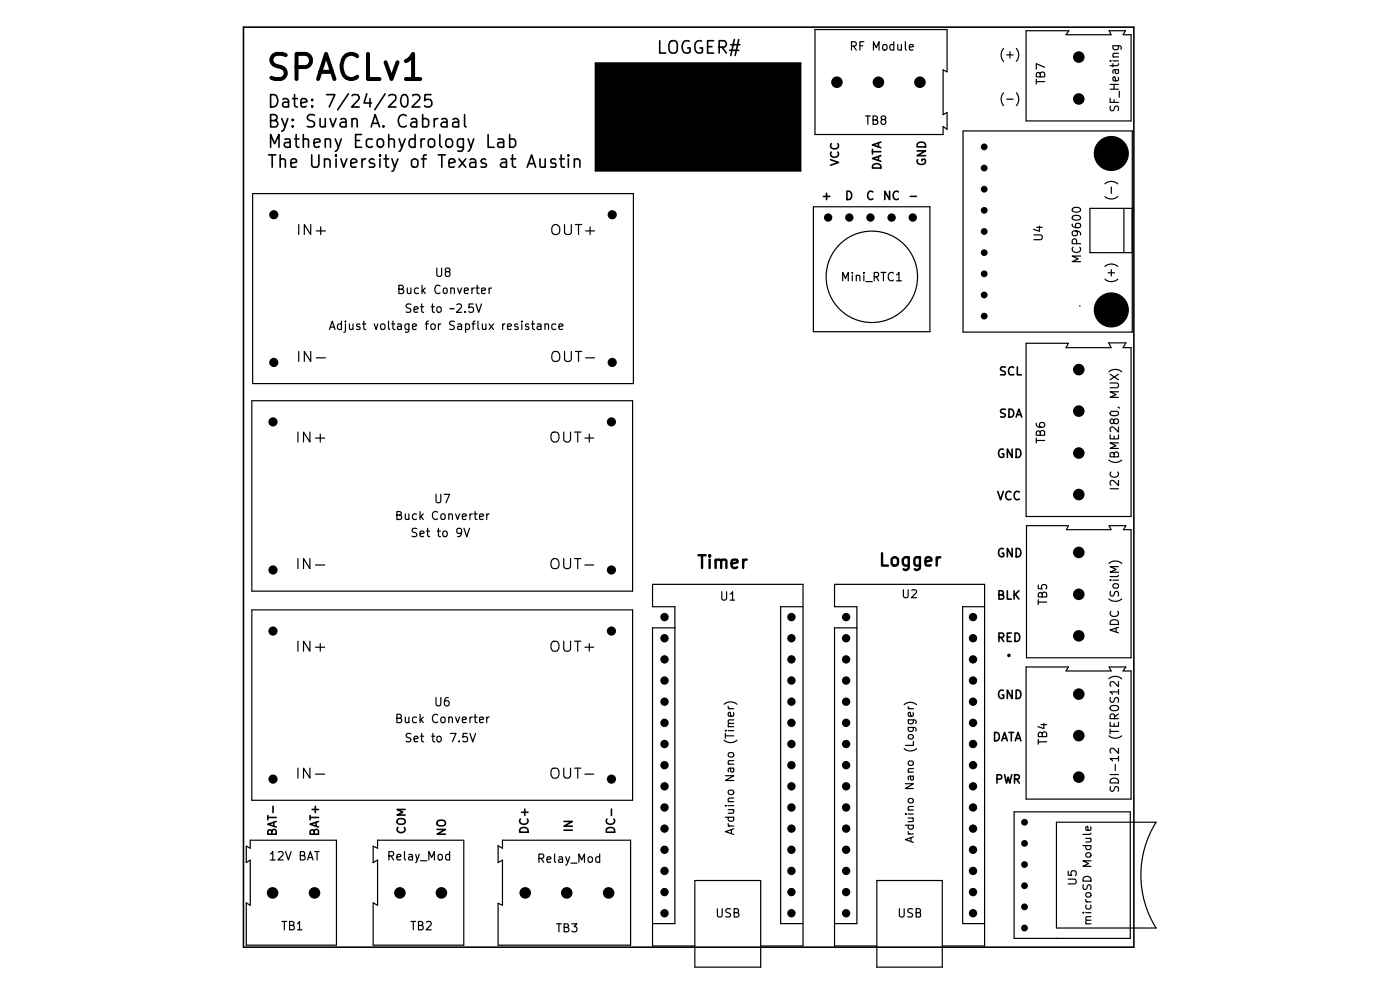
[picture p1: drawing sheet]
<svg xmlns="http://www.w3.org/2000/svg" width="297mm" height="210mm" viewBox="0 0 297 210" stroke-linecap="round" stroke-linejoin="round" font-family="sans-serif">
<g fill="none" stroke="#000" stroke-width=".25">
<path d="M172.9 6.3h28v8.9l-.8-.4v9.5l.8-.4v3.5l-.8-.6v1.7h-27.2zM180.6 9.8l.9-.1 .2-.3-.1-.4-.3-.2h-.7v1.8M181.1 9.8l.6 .8M182.4 9.7h.6M183.3 8.8h-.9v1.8M185.3 10.6v-1.8l.6 1.3 .6-1.3v1.8M187.3 9.6l.3-.2 .5 .2 .1 .7-.2 .2-.4 .1-.3-.1zM189.6 9.5l-.5-.1-.3 .4v.5l.1 .2h.7M189.6 8.8v1.8M190.5 9.4v1.1l.5 .1 .2-.1M191.2 9.4v1.2M192.1 8.8v1.6l.2 .2"/>
<path d="M192.9 10l.9-.1-.1-.4-.5-.1-.3 .3 .1 .8h.7M212.9 10.3a2.04 2.04 0 0 0 0 2.7M212.9 19.7a2.04 2.04 0 0 0 0 2.7M213.6 11.6h1.3M214.3 11v1.3M215.6 10.3a2.04 2.04 0 0 1 0 2.7M215.6 19.7a2.04 2.04 0 0 1 0 2.7M217.7 6.5h9l-.6 .9h9.6l-.4-.9h3.5l-.5 .9h1.6v18.3h-22.2zM219.8 16.8v1M219.8 17.3h1.8M220.7 15.7a.47 .47 0 0 1 .4-.4 .47 .47 0 0 1 .5 .3v.7h-1.8v-.6l.2-.2 .3-.1 .3 .1 .1 .8M221.6 14.3l-1.8-.8v1.2"/>
<path d="M235.5 12.9h.2M235.5 18.9h1.8M235.5 17.9h1.8M236.1 9.7h1.4l.4 .3-.1 .5M236.1 13.5v.7M236.1 12.9h1.2M236.1 12.1h1.2M236.2 9.7l-.1 .5 .3 .3h.5l.3-.1v-.7M236.3 17.9v1M236.5 14.8l.1 .6a.35 .35 0 0 0 .3 .2 .35 .35 0 0 0 .4-.2l-.1-.6M237.2 16.4l.1 .5-.3 .2h-.8v-.7l.3-.1 .2 .8M237.3 14.8l-1.1 .1v.6"/>
<path d="M237.3 13.5l-.3 .4h-1.5M237.3 11.3l-1.1 .1-.1 .4 .2 .3M237.4 19.3v1.3M183.6 24.6h1M184.1 24.6v1.8M185.2 25.4h.6l.3-.1v-.4l-.1-.2-.8-.1v1.8h.7l.3-.4a.46 .46 0 0 0-.4-.6M187.2 25.4l-.3-.4 .1-.2 .2-.2 .6 .1 .1 .2-.1 .3-.7 .2-.2 .3 .1 .5 .2 .2 .6-.1 .1-.3-.1-.5-.2-.1M204.3 27.8h35.9v42.6h-35.9zM213.6 21h1.3M234.4 39a2.04 2.04 0 0 1 2.7 0M235.5 20.9v.8h1.8M235.6 22.5l-.1 .7 .2 .2h.5l.3-.7 .4-.2 .4 .3-.1 .7"/>
<path d="M235.8 39.7v1.3M236.3 21.1v.6M53.6 41.1h80.8v40.3h-80.8zM63.4 47.6v2.1M65.9 47.6v2.1l-1.3-2.1v2.1M67.1 49h1.9M68 48.1v1.6M92.7 56.9v1.4l.3 .3h.3l.4-.3v-1.4M94.8 57.6l-.4-.3 .1-.3 .3-.1h.5l.2 .3-.1 .2-.8 .3-.2 .3v.3l.4 .3h.3l.4-.3v-.3l-.4-.4M117.2 48l.4-.4a1.03 1.03 0 0 1 1.1 .8v.7a.88 .88 0 0 1-.6 .7 .88 .88 0 0 1-.9-.3l-.1-.4zM119.8 47.6v1.8a.89 .89 0 0 0 1.4 0v-1.8M122 47.6h1.4"/>
<path d="M122.7 47.6v2.1M124.3 49h1.8M125.2 48.1v1.6M172.6 43.9h24.7v26.5h-24.7zM178.8 59.6v-1.8l.6 1.3 .6-1.3v1.8M180.8 57.8v.2M180.8 58.4v1.2M181.7 58.5l.2-.1 .4 .1 .1 1.1M181.7 58.4v1.2M183.3 57.8v.2M183.3 58.4v1.2M183.7 59.7h1.3"/>
<path d="M185.5 58.7h.6l.2-.2 .1-.4-.2-.2-.7-.1v1.8M185.9 58.7l.5 .9M186.9 57.8h1M187.4 57.8v1.8M189.5 58a.71 .71 0 0 0-.9-.1 .71 .71 0 0 0-.2 .9 .67 .67 0 0 0 .4 .7 .67 .67 0 0 0 .7-.1M190.2 58.3l.5-.5v1.8M190.2 59.6h1M219.3 49.8h1.5l.3 .4-.1 .5-.2 .1h-1.5M219.9 48.2h1.2M220.5 48v1.1l-1.3-.5M227.5 47.5v.5a1.2 1.2 0 0 0 1.7 0v-.4l-.1-.1-.6-.1-.4 .2 .1 .5 .3 .2M227.5 45.9a1.18 1.18 0 0 1 1.7 .2 .95 .95 0 0 1-.9 .6 .95 .95 0 0 1-.8-.6z"/>
<path d="M227.5 44.2a1.18 1.18 0 0 1 1.7 .2 .95 .95 0 0 1-.9 .6 .95 .95 0 0 1-.8-.6zM227.6 52.5a.71 .71 0 0 0 0 .8 .71 .71 0 0 0 .9 .3 .67 .67 0 0 0 .7-.4 .67 .67 0 0 0-.1-.7M228.2 49l.4 .3-.1 .5-.3 .2-.7-.2v-.5l.1-.2a1.18 1.18 0 0 1 1.6 .4v.3M228.4 51.7l-.1-.9-.2-.1-.5 .1-.1 .2v.7h1.7M229.2 54.3h-1.7l1.2 .6-1.2 .6h1.7M234.4 56.5a2.04 2.04 0 0 1 2.7 0M234.4 59.2a2.04 2.04 0 0 0 2.7 0M234.4 41.7a2.04 2.04 0 0 0 2.7 0M235.1 57.9h1.3M235.8 57.2v1.3M238.4 44.2v9.4M240.2 44.2h-9v9.4h9"/>
<path d="M63.4 74.6v2.1M65.9 74.6v2.1l-1.3-2.1v2.1M67.1 75.9h1.9M69.9 69.9l.6-1.8 .6 1.8M70.1 69.4h.8M72.4 68.8l-.5-.1-.3 .3v.6l.2 .2h.6M72.4 68.1v1.8M73.3 68.7v1.5l-.4 .3M73.3 68.1v.2M74.1 68.7l.1 1.1 .4 .1 .3-.2M74.9 68.7v1.2M76.3 68.8l-.4-.1-.2 .3v.2l.6 .2v.4h-.6"/>
<path d="M76.9 68.7h.7M77.2 68.1v1.5l.4 .3M79.4 68.7l.4 1.2 .3-1.2M80.8 68.9l.3-.2 .5 .2 .1 .7-.2 .2-.4 .1-.3-.2zM82.4 68.1v1.5l.3 .3M83.1 68.7h.7M83.4 68.1v1.5l.4 .3M84.4 68.8h.6l.1 1.1M84.6 61.3h.8l.2-.3-.2-.4-.8-.1v1.8h.7l.3-.4a.46 .46 0 0 0-.4-.6M85.1 69.1l-.6 .1a.35 .35 0 0 0-.2 .4 .35 .35 0 0 0 .2 .3l.6-.1M86.4 61.1l.1 1.1 .4 .1 .3-.2M86.7 68.7v1.4l-.3 .4-.4-.1"/>
<path d="M86.7 68.8l-.5-.1-.3 .3v.6l.2 .2h.6M87.2 64.6l-.7-.1-.3 .3 .1 .4 .8 .4v.5l-.3 .2-.6-.1M87.2 61.1v1.2M87.5 69.3l.9-.2-.1-.3-.5-.1-.3 .3 .1 .8h.7M87.8 65.7l.9-.2-.1-.3-.5-.1-.3 .2 .1 .9h.7M88.8 61.2l-.5-.1-.4 .3v.5l.2 .3h.7M89.2 65.1h.7M89.5 64.5v1.5l.4 .3M89.5 60.5v1.8M89.7 61.6l.5 .7M90.2 68.7h.7M90.2 61.1l-.7 .7"/>
<path d="M90.9 68.1l-.4 .3v1.5M91.5 68.9l.2-.2 .5 .2 .1 .7-.1 .2-.5 .1-.2-.2zM91.5 65.1h.7M91.7 64.5v1.5l.5 .3M92.8 65.2l.2-.1 .5 .1 .1 .7-.2 .3-.4 .1-.2-.2zM93 68.7v1.2M93.3 60.7a.71 .71 0 0 0-.8 0 .71 .71 0 0 0-.3 .8 .67 .67 0 0 0 .4 .7 .67 .67 0 0 0 .7-.1M93.5 68.7l-.3 .1-.2 .2M94.1 61.3l.3-.2 .4 .2 .1 .6-.2 .3-.3 .1-.3-.2zM95.6 61.3l.3-.2 .4 .1 .1 1.1M95.6 61.1v1.2M96.3 65.4l-.2 .2-.4-.2-.2 .2"/>
<path d="M96.4 68.2l-.7-.1-.3 .4 .1 .4 .8 .3v.5l-.2 .2-.7-.1M96.9 64.6l.7-.1 .2 .1 .1 .4-1.1 1.3h1.1M97.1 61.1l.4 1.2 .4-1.2M97.2 68.8h.6l.1 1.1M97.9 69.1l-.6 .1a.35 .35 0 0 0-.2 .4 .35 .35 0 0 0 .2 .3l.6-.1M98.5 61.7l.9-.2-.1-.3-.5-.1-.3 .2 .1 .9h.7M98.7 66.1v.2M98.8 68.8l.5-.1 .3 .3v.6l-.2 .2h-.6M98.8 68.7v1.8M100.1 68.7h.7M100.1 61.1v1.2M100.4 64.5h-.9l-.1 .8 .3-.1h.6l.2 .3-.1 .6-.3 .2-.7-.2"/>
<path d="M100.6 61.1l-.3 .1-.2 .2M100.8 68.1l-.4 .3v1.5M101 64.5l.6 1.8 .6-1.8M101 61.1h.6M101.2 60.5v1.5l.4 .3M101.4 68.1v1.5l.2 .3M102.2 61.7l.8-.2-.1-.3-.5-.1-.2 .2v.9h.7M102.3 68.7l.1 1.1 .4 .1 .3-.2M103.1 68.7v1.2M103.8 68.7l.9 1.2M103.8 61.1v1.2M104.3 61.1l-.4 .1-.1 .2"/>
<path d="M104.7 68.7l-.9 1.2M106.6 68.7v1.2M107.1 68.7l-.3 .1-.2 .2M107.7 69.3l.8-.2-.1-.3-.5-.1-.2 .3v.8h.7M109.9 68.8l-.5-.1-.2 .3 .1 .2 .6 .2v.4h-.7M110.7 68.1v.2M110.7 68.7v1.2M112.1 68.8l-.4-.1-.2 .3 .1 .2 .5 .2v.4h-.6M112.7 68.7h.7M113 68.1v1.5l.4 .3M114 68.8h.7l.1 1.1M114.8 69.1l-.6 .1a.35 .35 0 0 0-.3 .4 .35 .35 0 0 0 .3 .3l.6-.1"/>
<path d="M115.6 68.9l.3-.2 .4 .1 .1 1.1M115.6 68.7v1.2M117.4 74.6h.2a.86 .86 0 0 1 1.1 .7v.7a.88 .88 0 0 1-.6 .7 .88 .88 0 0 1-.9-.3 1.54 1.54 0 0 1 .2-1.8zM117.9 68.8l-.5-.1-.3 .3v.6l.1 .2h.7M118.6 69.3l.8-.2-.1-.3-.5-.1-.2 .3 .1 .8h.6M119.8 74.6v1.6l.5 .5 .6-.1 .3-.4v-1.6M122 74.6h1.4M122.7 74.6v2.1M124.3 75.9h1.8M217.7 72.8h9l-.6 .9h9.6l-.5-1h3.6l-.5 1h1.6v35.9h-22.2zM229.1 64.9h.1M235.2 78.9a2.04 2.04 0 0 1 2.8 0"/>
<path d="M235.5 79.4l1.8 1.2M237.3 79.4l-1.8 1.2M53.4 85h80.8v40.4h-80.8zM63.2 91.7v2.1M65.7 91.7v2.1l-1.3-2.1v2.1M66.9 92.9h2M67.9 92.1v1.7M117.1 91.9a.88 .88 0 0 1 .8-.3 .88 .88 0 0 1 .7 .7v.7a.85 .85 0 0 1-1.4 .6 1.37 1.37 0 0 1-.1-1.7zM119.6 91.7v1.6a.8 .8 0 0 0 .7 .5 .8 .8 0 0 0 .7-.5v-1.6M121.9 91.7h1.3M122.6 91.7v2.1M124.1 92.9h1.8"/>
<path d="M125 92.1v1.7M219.8 89.8a.7 .7 0 0 0 .8 .8h.7l.2-.1 .1-.5-.2-.3-.5-.1-.3 .2-.1 .5 .4 .3M219.8 92.9v1M219.8 93.4h1.8M220.7 91.7a.47 .47 0 0 1 .4-.4 .47 .47 0 0 1 .5 .4v.6h-1.8v-.6l.2-.2 .3-.1 .3 .2 .1 .7M235.2 97.6a2.04 2.04 0 0 0 2.8 0M235.5 92.2v.9h1.8v-.9M235.5 81.2h1.4l.4 .4-.1 .5-.3 .2h-1.4M235.6 87.4l.2-.1h1.1l.4 .3a.95 .95 0 0 1-.9 .6 .95 .95 0 0 1-.9-.6zM236.3 89.2l.3-.3h.3l.4 .3-.1 .5-.6 .2-.3-.2-.2-.8h-.3l-.2 .1-.1 .5 .2 .3 .2 .1 .4-.4M236.3 96.3a.47 .47 0 0 1 .5-.4 .47 .47 0 0 1 .5 .3v.7h-1.8v-.6l.2-.2 .3-.1 .3 .1v.8M236.3 92.5v.6"/>
<path d="M237.2 86.4l.3 .2M237.3 93.9h-1.8l1.3 .6-1.3 .6h1.8M237.3 90.6v1.1l-1.3-1.1h-.3l-.2 .3 .2 .7M237.3 83.1h-1.8l1.3 .6-1.3 .6h1.8M63.2 118.5v2.1M65.7 118.5v2.1l-1.3-2.1v2.1M66.9 119.8h2M84.2 109.3l.8-.1 .1-.3-.1-.3-.8-.1v1.7h.7l.3-.3a.46 .46 0 0 0-.4-.6M86 109l.1 1.1 .4 .1 .2-.2M86.7 109v1.2M88.4 109.1l-.6-.1-.3 .3v.6l.2 .2h.7M88.4 112.1h-.6l-.3 .1v.5l.8 .4 .1 .4-.3 .3h-.7"/>
<path d="M89.1 113.2l.9-.1-.1-.4h-.5l-.3 .2 .1 .9h.7M89.1 108.5v1.7M89.3 109.5l.5 .7M89.8 109l-.7 .7M90.5 112.7h.6M90.7 112.1v1.5l.4 .2M92.5 104.9v1.4l.3 .3h.5l.2-.3v-1.4M92.8 112.7h.6M92.8 108.7a.75 .75 0 0 0-1 .1 .75 .75 0 0 0 0 1l.1 .1a.62 .62 0 0 0 .9 .1M93 112.1v1.5l.4 .2M93.6 109.2l.3-.2 .5 .2v.7l-.1 .2-.4 .1-.3-.2zM94 112.8l.3-.1 .5 .1 .1 .7-.2 .3h-.4l-.3-.1z"/>
<path d="M94.2 104.9h1.2l-.8 1.7M95.2 109.2l.3-.2 .4 .1 .1 1.1M95.2 109v1.2M96.6 109l.5 1.2 .4-1.2M97.9 112.8l-.3 .4h-.4l-.3-.4 .2-.7h.5l.2 .1a1.18 1.18 0 0 1-.4 1.6h-.3M98.1 109.6l.8-.2v-.3l-.6-.1-.2 .3 .1 .8h.7M98.4 112.1l.6 1.7 .6-1.7M99.7 109v1.2M100.2 109l-.3 .1-.2 .2M100.5 109h.7M100.8 108.5v1.4l.4 .3M101.7 109.6l.9-.2-.1-.3-.5-.1-.3 .3 .1 .8h.7"/>
<path d="M103.3 109v1.2M103.8 109l-.4 .1-.1 .2M117.1 118.8l.4-.3a.9 .9 0 0 1 1.1 .8l-.2 1.1a.88 .88 0 0 1-.9 .2 .88 .88 0 0 1-.6-.7zM119.6 118.5v1.8a.89 .89 0 0 0 1.4 0v-1.8M121.9 118.5h1.3M122.6 118.5v2.1M124.1 119.8h1.8M217.8 111.5h8.9l-.5 .9h9.5l-.4-.9h3.5l-.5 .9h1.6v27.1h-22.1zM235.2 119.5a2.04 2.04 0 0 1 2.8 0M235.5 103.7h1.8M235.7 100.1a.71 .71 0 0 0 0 .9 .71 .71 0 0 0 .8 .2 .67 .67 0 0 0 .7-.3 .67 .67 0 0 0-.1-.8M237.3 101.9v1.1l-1.3-1.1-.3 .1-.2 .2 .2 .7"/>
<path d="M53.4 129.4h80.8v40.4h-80.8zM63.2 136v2.1M65.7 136v2.1l-1.3-2.1v2.1M66.9 137.3h2M67.9 136.5v1.6M117.2 136.1h1a1.41 1.41 0 0 1 0 2h-1a1.41 1.41 0 0 1 0-2zM119.6 136v1.7l.5 .4h.7l.2-.4v-1.7M121.9 136h1.3M122.6 136v2.1M124.1 137.3h1.8M125 136.5v1.6M143.2 133.2h-4.8v67.5h9"/>
<path d="M153.1 125.5v1.5l.4 .3h.3l.3-.3v-1.5M154.9 126l.5-.5v1.8M154.9 127.3h.9M170.4 128.7h-4.8v67.2h4.8M181.8 133.2h-4.8v67.5h9M191.6 125.1v1.4l.4 .3h.3l.4-.3v-1.4M193.4 125.3l.7-.2 .3 .4-1.1 1.3h1.1M208.9 128.7h-4.7v67.2h4.7M220.3 124.1v.7l.8 .1-.2-.1 .1-.6 .3-.2 .6 .1 .1 .2v.5l-.1 .1M220.3 127.2v1M220.3 127.7h1.7M221.1 126a.47 .47 0 0 1 .4-.4 .47 .47 0 0 1 .5 .3v.7h-1.7v-.6l.1-.2 .4-.1 .2 .2 .1 .7"/>
<path d="M235.2 127a2.04 2.04 0 0 0 2.8 0M235.5 123.1h.2M235.6 131.8a.95 .95 0 0 1 1.1-.3 .95 .95 0 0 1 .6 1h-1.8zM235.6 125.4l-.1 .7 .2 .3h.5l.3-.8 .4-.2 .4 .4-.1 .7M235.7 129.7a.71 .71 0 0 0 0 .9 .71 .71 0 0 0 .8 .2 .67 .67 0 0 0 .7-.4 .67 .67 0 0 0-.1-.7M236.1 123.1h1.2M236.2 124l.2-.2h.5l.3 .2 .1 .4-.4 .4h-.5l-.3-.4zM236.8 133.2v.9M237.3 133.1l-1.8 .5 1.8 .6M237.3 122l-.3 .3h-1.5M237.3 120.2h-1.8l1.3 .6-1.3 .6h1.8M84.2 152.4l.8-.1 .1-.3-.1-.4-.8-.1v1.8h.7l.3-.3a.46 .46 0 0 0-.4-.6"/>
<path d="M86 152.1l.1 1.1 .4 .1 .2-.2M86.7 152.1v1.2M87.2 155.7l-.7-.1-.3 .3 .1 .4 .8 .4v.5l-.3 .2-.6-.1M87.8 156.8l.9-.2-.1-.3-.5-.1-.3 .2 .1 .9h.7M88.4 152.2l-.6-.1-.3 .3v.6l.2 .2h.7M89.1 151.5v1.8M89.2 156.2h.7M89.3 152.6l.5 .7M89.5 155.6v1.5l.4 .3M89.8 152.1l-.7 .7M91.6 156.2h.6M91.8 155.6v1.5l.4 .3"/>
<path d="M92.5 148v1.4l.3 .3h.4l.3-.3v-1.4M92.8 156.3l.2-.1 .5 .1 .1 .7-.2 .3-.4 .1-.2-.2zM92.8 151.7a.71 .71 0 0 0-.8 0 .71 .71 0 0 0-.3 .8 .67 .67 0 0 0 .4 .7 .67 .67 0 0 0 .7-.1M93.6 152.3l.3-.2 .5 .2v.7l-.1 .2-.4 .1-.3-.2zM95.1 148a.7 .7 0 0 0-.8 .7v.7l.1 .3h.6l.2-.1 .1-.6-.2-.3-.5-.1-.3 .4M95.2 152.3l.3-.2 .4 .1 .1 1.1M95.2 152.1v1.2M95.5 155.6h1.2l-.7 1.8M96.6 152.1l.5 1.2 .4-1.2M97.4 157.2v.2M98.1 152.7l.8-.2v-.3l-.6-.1-.2 .3 .1 .8h.7M99.1 155.6h-.8l-.1 .8 .2-.1h.6l.2 .3-.1 .6-.2 .2-.7-.2"/>
<path d="M99.7 155.6l.6 1.8 .6-1.8M99.7 152.1v1.2M100.2 152.1l-.3 .1-.2 .2M100.5 152.1h.7M100.8 151.5v1.5l.4 .3M101.7 152.7l.9-.2-.1-.3-.5-.1-.3 .3 .1 .8h.7M103.3 152.1v1.2M103.8 152.1l-.4 .1-.1 .2M153.6 157a2.04 2.04 0 0 0 2.7 0M153.6 149.4a2.04 2.04 0 0 1 2.7 0M153.9 155h.2M153.9 155.6v1"/>
<path d="M153.9 156.1h1.8M154.5 149.8l.1 .4 .2 .1M154.5 150.3h1.2M154.5 155h1.2M154.5 154.1h1.2M154.6 159.8l.2-.2h.5l.3 .2 .1 .4-.4 .4h-.5l-.3-.4zM155.6 151.2l.1 .5-.3 .2h-.8v-.7l.3-.1 .2 .8M155.7 153.5h-1.1l-.1 .5 .1 .1M155.7 152.7l-1.1 .1-.1 .4 .2 .3M191.8 158.8a1.94 1.94 0 0 0 2.6 0M191.8 149.5a1.94 1.94 0 0 1 2.6 0M192.7 154.3h1.3l.4 .3-.1 .5"/>
<path d="M192.7 152.7h1.3l.4 .3-.1 .5M192.7 149.9l.3 .4M192.7 150.3h1.1M192.7 154.3v.5l.3 .4 .7-.2v-.7M192.7 152.7v.5l.3 .3 .7-.1v-.7M193.7 151.2l.1 .5-.3 .2h-.8v-.7l.4-.1 .2 .8M193.8 157.3v.8h-1.7M217.7 141.5h9l-.6 .8h9.6l-.4-.8h3.5l-.5 .8h1.6v27.2h-22.2zM220.3 156.8v1.1M220.3 157.4h1.7M220.9 153.7h1.1M221.1 155.7a.47 .47 0 0 1 .4-.5 .47 .47 0 0 1 .5 .4v.7h-1.7v-.6l.1-.3 .4-.1 .2 .2 .1 .8"/>
<path d="M221.4 153.5v1.1l-1.2-.5M235.2 156.1a2.04 2.04 0 0 0 2.8 0M235.2 144a2.04 2.04 0 0 1 2.8 0M235.5 153.2v.9h1.8v-.9M235.5 150a1.24 1.24 0 0 1 1.8 0 .6 .6 0 0 1-.6 .8h-.6a.6 .6 0 0 1-.6-.8zM235.5 154.6v1.1M235.5 155.2h1.8M235.6 148l-.1 .6 .3 .4 .5-.2 .3-.8h.5l.2 .3-.1 .7M236.3 153.5v.6M236.4 152.4l-.1-.8-.2-.2-.4 .1-.2 .3v.6h1.8M237.3 158.7v1.1l-1.3-1.1-.3 .1-.2 .2 .2 .7M237.3 146.8h-1.8l.5 .5"/>
<path d="M237.3 144.6v1.1l-1.3-1.1-.3 .1-.2 .2 .2 .7M237.3 146.3v1M237.3 151.4l-.9 .6M53.1 178.2h18.3v22.3h-19.2v-9l.9 .5v-9.5l-.9 .5v-3.5l.9 .4zM63.2 162.9v2.2M65.7 162.9v2.2l-1.3-2.2v2.2M66.9 164.2h2M80.1 178.2h18.3v22.3h-19.2v-9l.9 .5v-9.5l-.9 .5v-3.5l.9 .4zM106.6 178.2h27.2v22.3h-28.1v-8.9l.9 .4v-9.5l-.9 .5v-3.6l.9 .5zM117.1 163.2a.88 .88 0 0 1 .8-.3 .88 .88 0 0 1 .7 .7v.8l-.4 .6h-1a1.45 1.45 0 0 1-.1-1.8zM119.6 162.9v1.7l.2 .2a.75 .75 0 0 0 1.2-.2v-1.7M121.9 162.9h1.3"/>
<path d="M122.6 162.9v2.2M124.1 164.2h1.8M153.9 170.9h.2M153.9 164.6h1.8l-1.8 1h1.8M153.9 173.4h1.8M154.5 174.7l.1 .4 .2 .1M154.5 175.2h1.2M154.5 171.7h1.2M154.5 170.9h1.2M154.5 170.1h1.2M154.5 162.1h1.2M154.6 173.4l-.1 .5 .3 .3h.5l.3-.2v-.6"/>
<path d="M154.6 167.8l.2-.2h.5l.3 .2 .1 .4-.4 .3h-.5l-.3-.3zM154.9 162.9l.1 .6a.35 .35 0 0 0 .3 .3 .35 .35 0 0 0 .4-.3l-.1-.6M155.2 176v.8M155.5 171.7l.2 .3-.1 .4-1.1 .1M155.7 175.8l-1.8 .6 1.8 .6M155.7 169.3l-1.1 .1-.1 .4 .1 .3M155.7 162.9l-1.1 .1v.7M155.7 161.3l-1.1 .1-.1 .4 .1 .3M192.1 172.7h.1M192.1 166.2h1.7l-1.7 1.1h1.7M192.1 175.1h1.7M192.7 176.4v.3l.3 .2"/>
<path d="M192.7 176.9h1.1M192.7 173.5h1.1M192.7 172.7h1.1M192.7 171.8h1.1M192.7 163.8h1.1M192.7 175.1v.5l.3 .3 .7-.2v-.6M193.1 164.6l.2 .9 .5-.3-.1-.6M193.3 177.7v.8M193.6 173.5l.2 .3-.1 .4-1 .1M193.8 177.5l-1.7 .6 1.7 .6M193.8 171.1l-1.1 .1v.4l.1 .2M193.8 164.6l-1.1 .1v.7"/>
<path d="M193.8 163l-1.1 .1v.4l.1 .3M215.1 172.2h24.7v26.9h-24.7zM229.7 179.4h1.7M230.3 177.8h1.1M230.4 179.4l-.1 .5 .4 .3 .7-.2v-.6M231.3 177.8l.1 .3v.4l-1.1 .1M231.4 175.4v.5l-.2 .3-.8-.1v-.7l.4-.1v.9M231.4 176.7l-.2 .3h-1.5M235.5 164.3h1.8M235.6 166.8l-.1 .7 .2 .3h.5l.3-.8 .4-.2 .4 .4-.1 .7M235.6 165.4a.95 .95 0 0 1 1.1-.3 .95 .95 0 0 1 .6 1h-1.8zM236.6 162.2v1.3"/>
<path d="M237.3 160.9h-1.8l.5 .5M237.3 160.4v1M245.2 174.4a21.2 21.2 0 0 0 0 22.4M245.3 174.4h-21.2v22.5h21.2M57.4 181.1l.5-.5v1.8M57.4 182.4h1M59.1 180.8l.6-.2 .3 .2 .1 .3-1.1 1.3h1.1M59.8 195.5h1M60.3 195.5v1.7M60.6 180.6l.6 1.8 .6-1.8M61.4 196.3l.8-.1 .2-.2-.2-.5h-.8v1.7h.7l.3-.3a.46 .46 0 0 0-.4-.6M63.1 196l.4-.5v1.7"/>
<path d="M63.1 197.2h1M63.7 181.5h.6l.3-.2v-.3l-.1-.3-.8-.1v1.8h.7l.3-.3a.46 .46 0 0 0-.4-.6M65.2 182.4l.6-1.8 .6 1.8M65.4 181.9h.9M66.8 180.6h.9M67.3 180.6v1.8M82.5 181.6l.9-.1 .1-.3-.1-.4-.2-.2h-.7v1.8M82.9 181.6l.6 .8M84.2 181.8l.8-.1v-.4l-.5-.1-.3 .3 .1 .8h.7M85.8 180.6v1.6l.3 .2M86.7 181.3h.7l.1 1.1M87.2 195.5h1"/>
<path d="M87.5 181.7h-.6a.35 .35 0 0 0-.3 .4 .35 .35 0 0 0 .3 .3l.6-.1M87.7 195.5v1.7M88.2 181.2l.3 1.2M88.8 196.3l.7-.1 .2-.2-.2-.5h-.7v1.7h.7l.3-.3a.46 .46 0 0 0-.4-.6M88.9 181.2l-.7 1.8M89.2 182.6h1.4M90.5 195.6l.6-.1 .3 .1 .1 .4-1.1 1.2h1.1M91 182.4v-1.8l.6 1.3 .6-1.3v1.8M93 181.4l.3-.2 .5 .2 .1 .7-.2 .2-.4 .1-.3-.2zM95.4 181.3l-.5-.1-.4 .4v.5l.2 .2h.7M95.4 180.6v1.8M114.3 182.1l.9-.1 .2-.3-.1-.4-.3-.2h-.7v1.8"/>
<path d="M114.8 182.1l.6 .8M116 182.3l.9-.1-.1-.4-.5-.1-.3 .3 .1 .8h.7M117.6 181.1v1.6l.3 .2M118.1 196h1M118.6 181.8h.7v1.1M118.6 196v1.7M119.3 182.2h-.6a.35 .35 0 0 0-.2 .4 .35 .35 0 0 0 .2 .3l.6-.1M119.7 196.7l.7-.1 .2-.2-.2-.4h-.7v1.7h.7l.3-.4a.46 .46 0 0 0-.4-.6M120 181.7l.4 1.2M120.9 181.7l-.6 1.6-.3 .2M121.1 183.1h1.3M121.3 196h1.1l-.6 .6 .5 .1v.8l-.3 .2h-.5l-.2-.2"/>
<path d="M122.8 182.9v-1.8l.6 1.3 .6-1.3v1.8M124.8 181.9l.3-.2 .5 .2 .1 .7-.2 .2-.4 .1-.3-.1zM127.2 181.8l-.5-.1-.3 .4v.5l.1 .2h.7M127.2 181.1v1.8M138.4 195.9h4.8v-67.2h-4.8v-4.7h32v76.7h-9M147.4 186.8h14v18.3h-14zM152.2 192.7v1.5l.3 .3h.4l.3-.3v-1.5M155 192.8l-.7-.1-.3 .4 .1 .4 .8 .3v.6l-.3 .1-.6-.1M155.7 193.6h.6l.3-.2 .1-.3-.2-.3-.8-.1v1.8h.7l.4-.3a.46 .46 0 0 0-.5-.6M177 195.9h4.8v-67.2h-4.8v-4.7h31.9v76.7h-9M186 186.8h13.9v18.3h-13.9zM190.8 192.7v1.5l.3 .3h.4l.3-.3v-1.5"/>
<path d="M193.6 192.8l-.7-.1-.2 .2v.5l.7 .4 .2 .4-.3 .3-.7-.1M194.4 193.6l.7-.1 .2-.2-.1-.4-.3-.2h-.5v1.8h.6l.3-.1v-.6l-.4-.2M224.1 199.1h.1M226.6 186.5h1.4l.3 .3-.1 .5-.2 .2h-1.4M226.6 184.8v.8l.8 .1-.2-.2 .1-.6 .2-.2 .6 .1 .2 .2-.2 .7M229.7 193.6h.2M229.8 187.7l-.1 .6 .2 .3h.5l.4-.8 .3-.1 .3 .3v.7M229.8 186.2a.9 .9 0 0 1 1.1-.3 .9 .9 0 0 1 .5 1h-1.7zM230.3 190.8l.1 .3 .3 .2M230.3 196h1.1M230.3 193.6h1.1M230.3 191.3h1.1"/>
<path d="M230.4 192l-.1 .5 .4 .3 .7-.1v-.7M231.4 195.2l-1 .1-.1 .4 .2 .3M231.4 194.4l-1 .1-.1 .4 .3 .3M231.4 182.6h-1.7l1.2 .6-1.2 .6h1.7"/>
<circle cx="235.8" cy="32.6" r="3.6"/>
<circle cx="185" cy="58.7" r="9.7"/>
<circle cx="235.8" cy="65.7" r="3.6"/>
<circle cx="235.8" cy="65.7" r="3.1"/>
<circle cx="193.2" cy="156.3" r=".55"/>
<circle cx="193.2" cy="161.9" r=".55"/>
<circle cx="193.2" cy="169.8" r=".55"/>
<circle cx="230.9" cy="189.8" r=".55"/>
<circle cx="230.9" cy="181.4" r=".55"/>
</g>
<g fill="none" stroke="#000" stroke-width=".34">
<path d="M51.6 5.8h188.9v195.1h-188.9zM73.9 19.9l-2.3 3.4M77.8 19.9l-.6 1.9h1.6M81.7 19.9l-2.2 3.4M126.3 13.4h43.5v22.8h-43.5zM140 8.6v2.7h1.2M142.1 9a.88 .88 0 0 1 1-.4 .88 .88 0 0 1 .6 .9l-.1 1.4a.94 .94 0 0 1-1 .4 .94 .94 0 0 1-.7-.9v-.9zM146.2 8.7a1.14 1.14 0 0 0-1.2 .3 1.77 1.77 0 0 0 .2 2.2 1.08 1.08 0 0 0 1.2-.2v-.8h-.5M148.8 8.7a1.08 1.08 0 0 0-1.2 .2 1.08 1.08 0 0 0-.2 1.3 .95 .95 0 0 0 .5 1 .95 .95 0 0 0 1.1-.2v-.8h-.5M150.1 9.9h.9M151.4 8.6h-1.3v2.7h1.3M152.6 10h1a.7 .7 0 0 0 .5-.7 .7 .7 0 0 0-.5-.7h-1v2.7"/>
<path d="M153.2 10l.9 1.3M154.8 10.7h1.9M155 9.5h2M155.8 8.4l-.8 3.4M156.7 8.4l-.7 3.4M57 32.9h1.5M57.4 20.1l1 .1a1.41 1.41 0 0 1 .5 1.6 1.41 1.41 0 0 1-1.5 .9zM57.4 25.6h.9a.65 .65 0 0 0 .5-.7 .65 .65 0 0 0-.5-.6h-.9v2.6h1a.72 .72 0 0 0 .5-.5 .72 .72 0 0 0-.2-.7l-.4-.1M57.4 31.2v-2.7l.9 2 .9-2v2.7M57.7 32.9v2.6M59.4 34l.4-.3 .7 .2v1.6M59.4 32.9v2.6"/>
<path d="M59.8 25.1l.7 1.8M60 21.1l.3-.2h.5l.2 .2 .2 .2v1.4M60.5 29.6h1l.1 1.6M61 25.1l-.8 2.5-.4 .3M61.2 21.6l-.9 .1a.55 .55 0 0 0-.4 .5 .55 .55 0 0 0 .4 .5h.7l.2-.2M61.6 30.1l-.3 .1-.8 .1a.54 .54 0 0 0-.2 .6 .54 .54 0 0 0 .4 .3h.6l.3-.1M61.7 34.6l1.2-.2-.1-.5-.2-.2h-.5l-.4 .4 .1 1.3h1M62.1 26.7l.1 .1h-.2l.1-.1v.2M62.1 25.3l.1 .1-.1 .2-.1-.2 .1-.1v.3M62.1 20.9h1M62.5 20.1v2.2l.1 .2 .5 .2M62.5 29.5h.9"/>
<path d="M62.8 28.5v2.3l.1 .3 .5 .1M63.8 21.8l1.3-.2v-.3l-.4-.4h-.5l-.3 .2-.1 1.2 .4 .4h.5l.2-.2M64.3 29.7a.74 .74 0 0 1 1.1-.1v1.6M64.3 28.5v2.7M66.1 32.9l.1 2.3a.86 .86 0 0 0 1.3 0l.2-.2v-2.1M66.2 22.4l.2 .1-.2 .2-.1-.2 .1-.1v.3M66.2 21.1l.2 .1-.2 .1-.1-.1 .1-.1v.2M66.6 30.3l1.3-.2-.2-.5-.7-.1-.3 .1-.1 .2 .1 1.3 .3 .1h.5l.2-.1M66.7 24.5l-.3-.2h-.7l-.5 .5v.3a1.03 1.03 0 0 0 1 .6 .65 .65 0 0 1 .5 .6 .65 .65 0 0 1-.5 .6l-1-.1M67.9 25.1l.1 1.7a.74 .74 0 0 0 1-.1M68.8 34a.69 .69 0 0 1 1.2 .1v1.4M68.8 33.7v1.8"/>
<path d="M69 29.7a.74 .74 0 0 1 1-.1l.1 1.6M69 25.1v1.8M69 29.5v1.7M69.3 20.1h1.7l-1.1 2.6M70 25.1l.6 1.8 .7-1.8M71.1 29.5l.7 1.7M71.3 32.9h-.2l.2 .2v-.2v.2M71.3 33.7v1.8M72.3 25.3l.3-.2h.5l.2 .2 .1 1.6M72.3 33.7l.6 1.8 .7-1.8M72.4 29.5l-.9 2.3-.4 .3M73.4 25.8l-.8 .1a.54 .54 0 0 0-.5 .4 .54 .54 0 0 0 .2 .5h1.1"/>
<path d="M74.4 34.6l1.3-.2v-.3l-.4-.4-.7 .2-.2 .2v1a.79 .79 0 0 0 1.1 .3M74.7 20.3l.3-.2 .9 .1a.7 .7 0 0 1 .1 1l-1.4 1.5h1.6M74.7 25.4l.3-.3 .7 .2 .1 1.6M74.7 25.1v1.8M75.4 29.8h.9M76.7 28.5h-1.3v2.7h1.3M76.8 33.7v1.8M77.6 33.7l-.6 .2-.2 .3M78.5 20.9v1.8M78.7 26.9l.9-2.6 .9 2.6M79 29.6a.99 .99 0 0 0-1.2 .1l-.1 1a.87 .87 0 0 0 1 .5l.3-.1M79 26.2h1.3"/>
<path d="M79.3 33.9a.59 .59 0 0 0-.6-.2 .59 .59 0 0 0-.4 .5 .95 .95 0 0 0 1 .5l.2 .3-.2 .4h-1M80.1 29.7a.72 .72 0 0 1 .7-.2 .72 .72 0 0 1 .6 .5v.7a.7 .7 0 0 1-.7 .6 .7 .7 0 0 1-.7-.6zM80.6 32.9v.2l.2-.2h-.2v.2M80.6 33.7v1.8M81.4 26.7l.1 .1h-.3l.2-.1v.2M81.5 33.7h1M81.9 32.9v2.2l.1 .3 .5 .1M82.5 20.3a1.02 1.02 0 0 1 1.4 0v.9l-1.5 1.5h1.6M82.5 29.7a.73 .73 0 0 1 1.2 .1v1.4M82.5 28.5v2.7M83.1 33.7l.6 1.8M84.4 33.7l-.9 2.5-.4 .1"/>
<path d="M84.7 29.5l.6 1.7M85.3 20.3a.67 .67 0 0 1 .6-.2 .67 .67 0 0 1 .5 .5 2.22 2.22 0 0 1-.2 1.9 .62 .62 0 0 1-.9-.1l-.3-.7v-.6zM85.9 29.5l-.9 2.3-.3 .3M86.2 24.6l-.5-.3a1.34 1.34 0 0 0-1.2 1.2 1.34 1.34 0 0 0 .9 1.4l.6-.1 .2-.1M87.3 25.3l.2-.2h.6l.2 .2 .1 1.6M87.4 34a.72 .72 0 0 1 .7-.3 .72 .72 0 0 1 .5 .5v.8a.7 .7 0 0 1-.6 .5 .7 .7 0 0 1-.7-.5zM87.5 20.3l.4-.2 .9 .1a.7 .7 0 0 1 .1 1l-1.5 1.5h1.7M88.1 29.6h-1.1l-.2 .4v.7a.87 .87 0 0 0 1 .5l.3-.1M88.1 28.5v2.7M88.4 25.8l-.9 .1a.54 .54 0 0 0-.4 .4 .54 .54 0 0 0 .2 .5h1.1M89.3 29.5v1.7M89.4 33.7h1"/>
<path d="M89.7 25.3a.86 .86 0 0 1 1.1 .1v1.3a.99 .99 0 0 1-1.1 .1M89.7 24.3v2.6M90.1 29.5a.6 .6 0 0 0-.8 .5M90.4 32.9h-.5l-.1 .3v2.3M90.9 29.7a.72 .72 0 0 1 .7-.2 .72 .72 0 0 1 .6 .5v.7a.7 .7 0 0 1-.7 .6 .7 .7 0 0 1-.7-.6zM91.4 20.1h-1.2l-.1 1.2 .3-.2 1 .1 .2 .4v.6l-.5 .5h-.7l-.3-.3M92.1 25.1v1.8M92.9 25.1l-.7 .3-.1 .3M93 32.9h1.5M93.3 28.5v2.3l.4 .4M93.7 25.3l.3-.2h.5l.2 .2 .1 1.6M93.7 32.9v2.6"/>
<path d="M94.8 25.8l-.8 .1a.54 .54 0 0 0-.4 .4 .54 .54 0 0 0 .1 .5h1.1M94.8 29.6a.8 .8 0 0 1 1.2 .4v.7a.75 .75 0 0 1-.7 .6 .75 .75 0 0 1-.7-.6v-.7zM95.3 34.6l1.2-.2-.1-.5-.3-.2h-.5l-.3 .4v1.3h1.1M96.1 25.3l.3-.2h.5l.2 .2 .2 .3v1.3M97.3 25.8l-.9 .1a.55 .55 0 0 0-.4 .5 .55 .55 0 0 0 .4 .5l.9-.1M97.4 33.7l1.4 1.8M98.3 29.5v2.1l-.2 .2a.74 .74 0 0 1-1 .2M98.3 29.6a.99 .99 0 0 0-1.2 .1l-.1 1a.87 .87 0 0 0 1 .5l.3-.1M98.6 24.3v2.3v.2l.3 .1M98.8 33.7l-1.4 1.8M99.3 29.5l.6 1.7M99.7 33.9l.3-.2h.5l.3 .2 .1 .2v1.4"/>
<path d="M100.5 29.5l-.8 2.3-.4 .3M100.9 34.4l-.9 .1a.55 .55 0 0 0-.4 .5 .55 .55 0 0 0 .4 .5l.9-.1M103 33.9a.59 .59 0 0 0-.6-.2 .59 .59 0 0 0-.4 .5 .95 .95 0 0 0 1 .5l.2 .3-.2 .4h-1M103.5 28.5v2.7h1.3M105.7 29.6h1l.2 .2v1.4M106.3 33.9l.3-.2h.5l.3 .2v1.6M106.9 30.1l-.3 .1h-.7a.54 .54 0 0 0-.3 .5 .54 .54 0 0 0 .3 .5h.7l.3-.1M107.4 34.4l-.8 .1a.54 .54 0 0 0-.4 .3 .54 .54 0 0 0 .1 .6h1.1M108.1 29.6h1l.3 .4v.7a.87 .87 0 0 1-1 .5l-.3-.1M108.1 28.5v2.7M108.4 33.7h1M108.7 32.9v2.2l.2 .3 .5 .1"/>
<path d="M111.8 35.5l1-2.6 .8 2.6M112.1 34.7h1.3M114.6 33.7v1.7a.74 .74 0 0 0 1.1-.2M115.7 33.7v1.8M117.9 33.9l-.3-.2-.7 .2v.6l.7 .1a.43 .43 0 0 1 .4 .5 .43 .43 0 0 1-.4 .4l-.8-.1M118.7 33.7h1M119 32.9v2.2l.2 .3 .5 .1M120.6 32.9v.2l.1-.2h-.1v.2M120.6 33.7v1.8M121.8 34a.69 .69 0 0 1 1.2 .1v1.4M121.8 33.7v1.8M176.2 33.9l1.7 .6-1.7 .6"/>
<path d="M176.4 32.3a.8 .8 0 0 0 .5 1.1 .8 .8 0 0 0 1-.8l-.2-.3M176.4 30.5a.8 .8 0 0 0 .5 1.1 .8 .8 0 0 0 1-.8l-.2-.3M185.1 31.7v1M185.1 32.2h1.8M185.2 35.1a.95 .95 0 0 1 1-.4 .95 .95 0 0 1 .7 .9h-1.8zM186.4 30.3v.9M186.4 33.2v.8M186.9 33l-1.8 .6 1.8 .6M186.9 30.1l-1.8 .6 1.8 .6M194.6 32h1.7l-1.7 1h1.7M194.7 33.9a.87 .87 0 0 0 .6 1 .87 .87 0 0 0 1-.6l-.1-.5h-.6v.3M194.7 30.5a.95 .95 0 0 1 1-.3 .95 .95 0 0 1 .6 1h-1.7z"/>
<path d="M174.7 41.7h1.3M175.3 41v1.3M179.7 40.6a.9 .9 0 0 1 1 .8 .9 .9 0 0 1-1 .9zM185.2 40.7a.71 .71 0 0 0-.9 0 .71 .71 0 0 0-.2 .9 .67 .67 0 0 0 .3 .7 .67 .67 0 0 0 .8-.1M188.7 40.6v1.7l-1-1.7v1.7M190.6 40.7a.71 .71 0 0 0-.9 0 .71 .71 0 0 0-.2 .9 .67 .67 0 0 0 .3 .7 .67 .67 0 0 0 .8-.1M193.1 41.7h1.3M213.3 77.9l-.7-.1-.3 .2v.5l.8 .3 .2 .4-.2 .3h-.8M215.1 78a.71 .71 0 0 0-.9 0 .71 .71 0 0 0-.2 .8l.3 .7 .8-.1M215.8 77.8v1.7h.9M212.9 95.3a.87 .87 0 0 0-1.1 .7 .87 .87 0 0 0 .6 1l.5-.1v-.6h-.3M213.3 86.9l-.7-.1-.3 .2v.5l.8 .3 .2 .3-.4 .4-.6-.1"/>
<path d="M214 86.8a.86 .86 0 0 1 1.1 .8 .86 .86 0 0 1-1.1 .9zM214.7 95.3v1.7l-1-1.7v1.7M215.6 95.3a.9 .9 0 0 1 1 .8 .9 .9 0 0 1-1 .9zM215.6 88.5l.6-1.7 .5 1.7M215.7 88h.9M211.7 104.2l.6 1.8 .6-1.8M212.9 116.4a.87 .87 0 0 0-1.1 .7 .87 .87 0 0 0 .6 1l.5-.2v-.6h-.3M214.5 104.4a.71 .71 0 0 0-.9 0 .71 .71 0 0 0-.2 .8 .67 .67 0 0 0 .3 .7 .67 .67 0 0 0 .8-.1M214.7 116.3v1.8l-1-1.8v1.8M215.6 116.3a.9 .9 0 0 1 1 .9 .9 .9 0 0 1-1 .9zM216.2 104.4a.71 .71 0 0 0-.8 0 .71 .71 0 0 0-.3 .8 .67 .67 0 0 0 .4 .7 .67 .67 0 0 0 .7-.1M211.9 135.2l.9-.1 .1-.2v-.4l-.3-.2h-.7v1.8"/>
<path d="M211.9 126.2h.6l.3-.2 .1-.4-.2-.2-.8-.1v1.8h.7l.3-.4a.46 .46 0 0 0-.4-.5M212.3 135.2l.6 .9M213.7 125.3v1.8h.8M213.7 135.1h.6M214.5 134.3h-.8v1.8h.8M215.1 125.3v1.8M215.3 134.3a.9 .9 0 0 1 1 .9 .9 .9 0 0 1-1 .9zM215.4 126.1l.8 1M216.2 125.3l-1.1 1M211 155.4a.9 .9 0 0 1 1 .9 .9 .9 0 0 1-1 .8zM212.5 157.1l.6-1.7 .6 1.7M212.7 156.6h.8"/>
<path d="M212.9 146.5a.87 .87 0 0 0-1.1 .6 .87 .87 0 0 0 .6 1.1l.5-.2v-.6h-.3M214 155.4h1.1M214.5 155.4v1.7M214.7 146.4v1.8l-1-1.8v1.8M215.4 157.1l.6-1.7 .6 1.7M215.6 146.4a.9 .9 0 0 1 1 .9 .9 .9 0 0 1-1 .9zM215.6 156.6h.8M56.8 173.4h1.8M56.8 173v.9M57.7 176.4a.47 .47 0 0 1 .4-.5 .47 .47 0 0 1 .5 .4v.7h-1.8v-.6l.2-.3 .3-.1 .3 .2 .1 .8M57.9 171v1.4M58.1 174.4v.9"/>
<path d="M58.6 174.2l-1.8 .6 1.8 .6M65.8 173v.9M65.8 173.4h1.8M66.2 171.7h1.4M66.6 176.4a.47 .47 0 0 1 .5-.5 .47 .47 0 0 1 .5 .4v.7h-1.8v-.6l.2-.3 .3-.1 .2 .2 .1 .8M66.9 171v1.4M67.1 174.4v.9M67.6 174.2l-1.8 .6 1.8 .6M84.3 173.9a1.06 1.06 0 0 1 1.6 .2 .6 .6 0 0 1-.6 .7h-.5a.6 .6 0 0 1-.5-.9zM84.4 175.5a.8 .8 0 0 0 .6 1.2 .8 .8 0 0 0 .9-.8l-.1-.4M85.9 171.7h-1.7l1.2 .6-1.2 .6h1.7M92.7 175.9h1.8l-1.8 1.1h1.8"/>
<path d="M92.8 174.2a1.14 1.14 0 0 1 1.7 .2 .6 .6 0 0 1-.6 .8h-.6a.59 .59 0 0 1-.5-.3 .59 .59 0 0 1 0-.7zM110.3 175.9a.95 .95 0 0 1 1.1-.3 .95 .95 0 0 1 .6 .9h-1.8zM110.4 173.7a.71 .71 0 0 0 0 .9 .71 .71 0 0 0 .9 .2 .67 .67 0 0 0 .6-.3 .67 .67 0 0 0-.1-.8M110.7 172.3h1.3M111.3 171.6v1.4M119.6 174.2h1.8l-1.8 1.1h1.8M119.6 176.1h1.8M128.7 175.9a.95 .95 0 0 1 1.1-.3 .95 .95 0 0 1 .6 .9h-1.8zM128.8 173.7a.71 .71 0 0 0 0 .9 .71 .71 0 0 0 .8 .2 .67 .67 0 0 0 .7-.3 .67 .67 0 0 0-.1-.8M129.7 171.6v1.4M211.5 165.3l.8-.1 .2-.3-.1-.4-.2-.2h-.7v1.8M213.1 164.3l.4 1.8 .4-1.3 .3 1.3 .4-1.8"/>
<path d="M215.2 165.3l.9-.1 .1-.3v-.4l-.3-.2h-.7v1.8M215.6 165.3l.6 .8"/>
</g>
<g fill="none" stroke="#000" stroke-width=".51">
<path d="M148.2 117.8h1.5M148.9 117.8v2.7M150.5 117.8v.1h.2l-.2-.1v.2M150.5 118.7v1.8M151.8 119a.73 .73 0 0 1 1.2 0v1.5M151.8 118.7v1.8M153 119l.1-.2 .2-.1 .7 .1 .1 1.7M155.2 119.6l1.3-.3-.1-.5-.8-.1-.4 .3v1.1l.2 .2 .2 .2h.5l.3-.2M157.7 118.7v1.8M158.4 118.7a.6 .6 0 0 0-.7 .5M187.1 117.3v2.7h1.3M189.2 118.5a.72 .72 0 0 1 .7-.3 .72 .72 0 0 1 .6 .5v.8a.7 .7 0 0 1-.7 .5 .7 .7 0 0 1-.7-.5z"/>
<path d="M192.8 118.2v2.2a.72 .72 0 0 1-1.1 .3M192.8 118.4l-.3-.2a.87 .87 0 0 0-1 .5v.8l.3 .4h1M195.2 118.2v2.2a.72 .72 0 0 1-1.1 .3M195.2 118.4l-.3-.2h-.5l-.3 .2a1.34 1.34 0 0 0 0 1.5h1.1M196.3 119.1l1.3-.2-.2-.5-.2-.2h-.5l-.4 .4 .1 1.3h1M198.7 118.2v1.8M199.5 118.2h-.3l-.5 .5"/>
</g>
<g fill="#000">
<path d="M126.3 13.4h43.5v22.8h-43.5z"/>
<circle cx="177.5" cy="17.4" r="1.23"/>
<circle cx="186.4" cy="17.4" r="1.23"/>
<circle cx="195.2" cy="17.4" r="1.23"/>
<circle cx="228.9" cy="12.1" r="1.23"/>
<circle cx="208.8" cy="31.2" r=".72"/>
<circle cx="208.8" cy="35.6" r=".72"/>
<circle cx="228.9" cy="21" r="1.23"/>
<circle cx="235.8" cy="32.6" r="3.6"/>
<circle cx="58.1" cy="45.6" r=".97"/>
<circle cx="129.9" cy="45.6" r=".97"/>
<circle cx="175.7" cy="46.1" r=".89"/>
<circle cx="180.2" cy="46.1" r=".89"/>
<circle cx="184.7" cy="46.1" r=".89"/>
<circle cx="189.1" cy="46.1" r=".89"/>
<circle cx="193.6" cy="46.1" r=".89"/>
<circle cx="208.8" cy="53.6" r=".72"/>
<circle cx="208.8" cy="58.1" r=".72"/>
<circle cx="208.8" cy="49.1" r=".72"/>
<circle cx="208.8" cy="40.1" r=".72"/>
<circle cx="208.8" cy="44.6" r=".72"/>
<circle cx="58.1" cy="76.9" r=".97"/>
<circle cx="129.9" cy="76.9" r=".97"/>
<circle cx="208.8" cy="62.6" r=".72"/>
<circle cx="208.8" cy="67.1" r=".72"/>
<circle cx="228.9" cy="78.4" r="1.23"/>
<circle cx="235.8" cy="65.7" r="3.6"/>
<circle cx="57.9" cy="89.5" r=".97"/>
<circle cx="129.7" cy="89.5" r=".97"/>
<circle cx="228.9" cy="96.1" r="1.23"/>
<circle cx="228.9" cy="87.2" r="1.23"/>
<circle cx="228.9" cy="117.2" r="1.23"/>
<circle cx="228.9" cy="104.9" r="1.23"/>
<circle cx="57.9" cy="120.9" r=".97"/>
<circle cx="57.9" cy="133.9" r=".97"/>
<circle cx="129.7" cy="133.9" r=".97"/>
<circle cx="129.7" cy="120.9" r=".97"/>
<circle cx="141" cy="135.4" r=".89"/>
<circle cx="141" cy="139.9" r=".89"/>
<circle cx="141" cy="130.9" r=".89"/>
<circle cx="167.9" cy="139.9" r=".89"/>
<circle cx="167.9" cy="135.4" r=".89"/>
<circle cx="167.9" cy="130.9" r=".89"/>
<circle cx="179.5" cy="139.9" r=".89"/>
<circle cx="179.5" cy="135.4" r=".89"/>
<circle cx="179.5" cy="130.9" r=".89"/>
<circle cx="206.4" cy="139.9" r=".89"/>
<circle cx="206.4" cy="135.4" r=".89"/>
<circle cx="206.4" cy="130.9" r=".89"/>
<circle cx="214" cy="139" r=".38"/>
<circle cx="228.9" cy="134.9" r="1.23"/>
<circle cx="228.9" cy="126.1" r="1.23"/>
<circle cx="141" cy="144.4" r=".89"/>
<circle cx="141" cy="148.8" r=".89"/>
<circle cx="141" cy="157.8" r=".89"/>
<circle cx="141" cy="153.3" r=".89"/>
<circle cx="167.9" cy="153.3" r=".89"/>
<circle cx="167.9" cy="157.8" r=".89"/>
<circle cx="167.9" cy="148.8" r=".89"/>
<circle cx="167.9" cy="144.4" r=".89"/>
<circle cx="179.5" cy="153.3" r=".89"/>
<circle cx="179.5" cy="148.8" r=".89"/>
<circle cx="179.5" cy="157.8" r=".89"/>
<circle cx="179.5" cy="144.4" r=".89"/>
<circle cx="206.4" cy="153.3" r=".89"/>
<circle cx="206.4" cy="144.4" r=".89"/>
<circle cx="206.4" cy="157.8" r=".89"/>
<circle cx="206.4" cy="148.8" r=".89"/>
<circle cx="228.9" cy="156" r="1.23"/>
<circle cx="228.9" cy="147.2" r="1.23"/>
<circle cx="57.9" cy="165.3" r=".97"/>
<circle cx="129.7" cy="165.3" r=".97"/>
<circle cx="141" cy="171.3" r=".89"/>
<circle cx="141" cy="166.8" r=".89"/>
<circle cx="141" cy="162.3" r=".89"/>
<circle cx="141" cy="175.8" r=".89"/>
<circle cx="167.9" cy="166.8" r=".89"/>
<circle cx="167.9" cy="171.3" r=".89"/>
<circle cx="167.9" cy="162.3" r=".89"/>
<circle cx="167.9" cy="175.8" r=".89"/>
<circle cx="179.5" cy="171.3" r=".89"/>
<circle cx="179.5" cy="166.8" r=".89"/>
<circle cx="179.5" cy="162.3" r=".89"/>
<circle cx="179.5" cy="175.8" r=".89"/>
<circle cx="206.4" cy="171.3" r=".89"/>
<circle cx="206.4" cy="166.8" r=".89"/>
<circle cx="206.4" cy="162.3" r=".89"/>
<circle cx="206.4" cy="175.8" r=".89"/>
<circle cx="217.3" cy="174.4" r=".72"/>
<circle cx="217.3" cy="178.9" r=".72"/>
<circle cx="228.9" cy="164.8" r="1.23"/>
<circle cx="57.8" cy="189.4" r="1.23"/>
<circle cx="66.7" cy="189.4" r="1.23"/>
<circle cx="84.8" cy="189.4" r="1.23"/>
<circle cx="93.6" cy="189.4" r="1.23"/>
<circle cx="111.4" cy="189.4" r="1.23"/>
<circle cx="120.2" cy="189.4" r="1.23"/>
<circle cx="129.1" cy="189.4" r="1.23"/>
<circle cx="141" cy="184.7" r=".89"/>
<circle cx="141" cy="193.7" r=".89"/>
<circle cx="141" cy="180.3" r=".89"/>
<circle cx="141" cy="189.2" r=".89"/>
<circle cx="167.9" cy="184.7" r=".89"/>
<circle cx="167.9" cy="193.7" r=".89"/>
<circle cx="167.9" cy="180.3" r=".89"/>
<circle cx="167.9" cy="189.2" r=".89"/>
<circle cx="179.5" cy="184.7" r=".89"/>
<circle cx="179.5" cy="193.7" r=".89"/>
<circle cx="179.5" cy="180.3" r=".89"/>
<circle cx="179.5" cy="189.2" r=".89"/>
<circle cx="206.4" cy="184.7" r=".89"/>
<circle cx="206.4" cy="193.7" r=".89"/>
<circle cx="206.4" cy="180.3" r=".89"/>
<circle cx="206.4" cy="189.2" r=".89"/>
<circle cx="217.3" cy="192.4" r=".72"/>
<circle cx="217.3" cy="183.4" r=".72"/>
<circle cx="217.3" cy="187.9" r=".72"/>
<circle cx="217.3" cy="196.9" r=".72"/>
</g>
<path d="M60.6 11.7l-.7-.3h-1.3a1.3 1.3 0 0 0-1 1.3 1.3 1.3 0 0 0 1 1.3 1.95 1.95 0 0 1 2 1.2 1.36 1.36 0 0 1-1 1.6h-1.3l-.7-.3M62.9 14.2h2a1.45 1.45 0 0 0 1.1-1.4 1.45 1.45 0 0 0-1.1-1.4h-2v5.4M67.5 16.8l1.7-5.4 1.8 5.4M67.9 15.2h2.5M75.8 11.9a1.85 1.85 0 0 0-3.1 .8 3.4 3.4 0 0 0 .8 3.8 1.87 1.87 0 0 0 2.3-.2M78.1 11.4v5.4h2.4M81.8 13.2l1.3 3.6 1.2-3.6M86.1 13l.5-.3 1-1.3v5.4M86.1 16.8h3.1" fill="none" stroke="#000" stroke-width=".85"/>
</svg>
